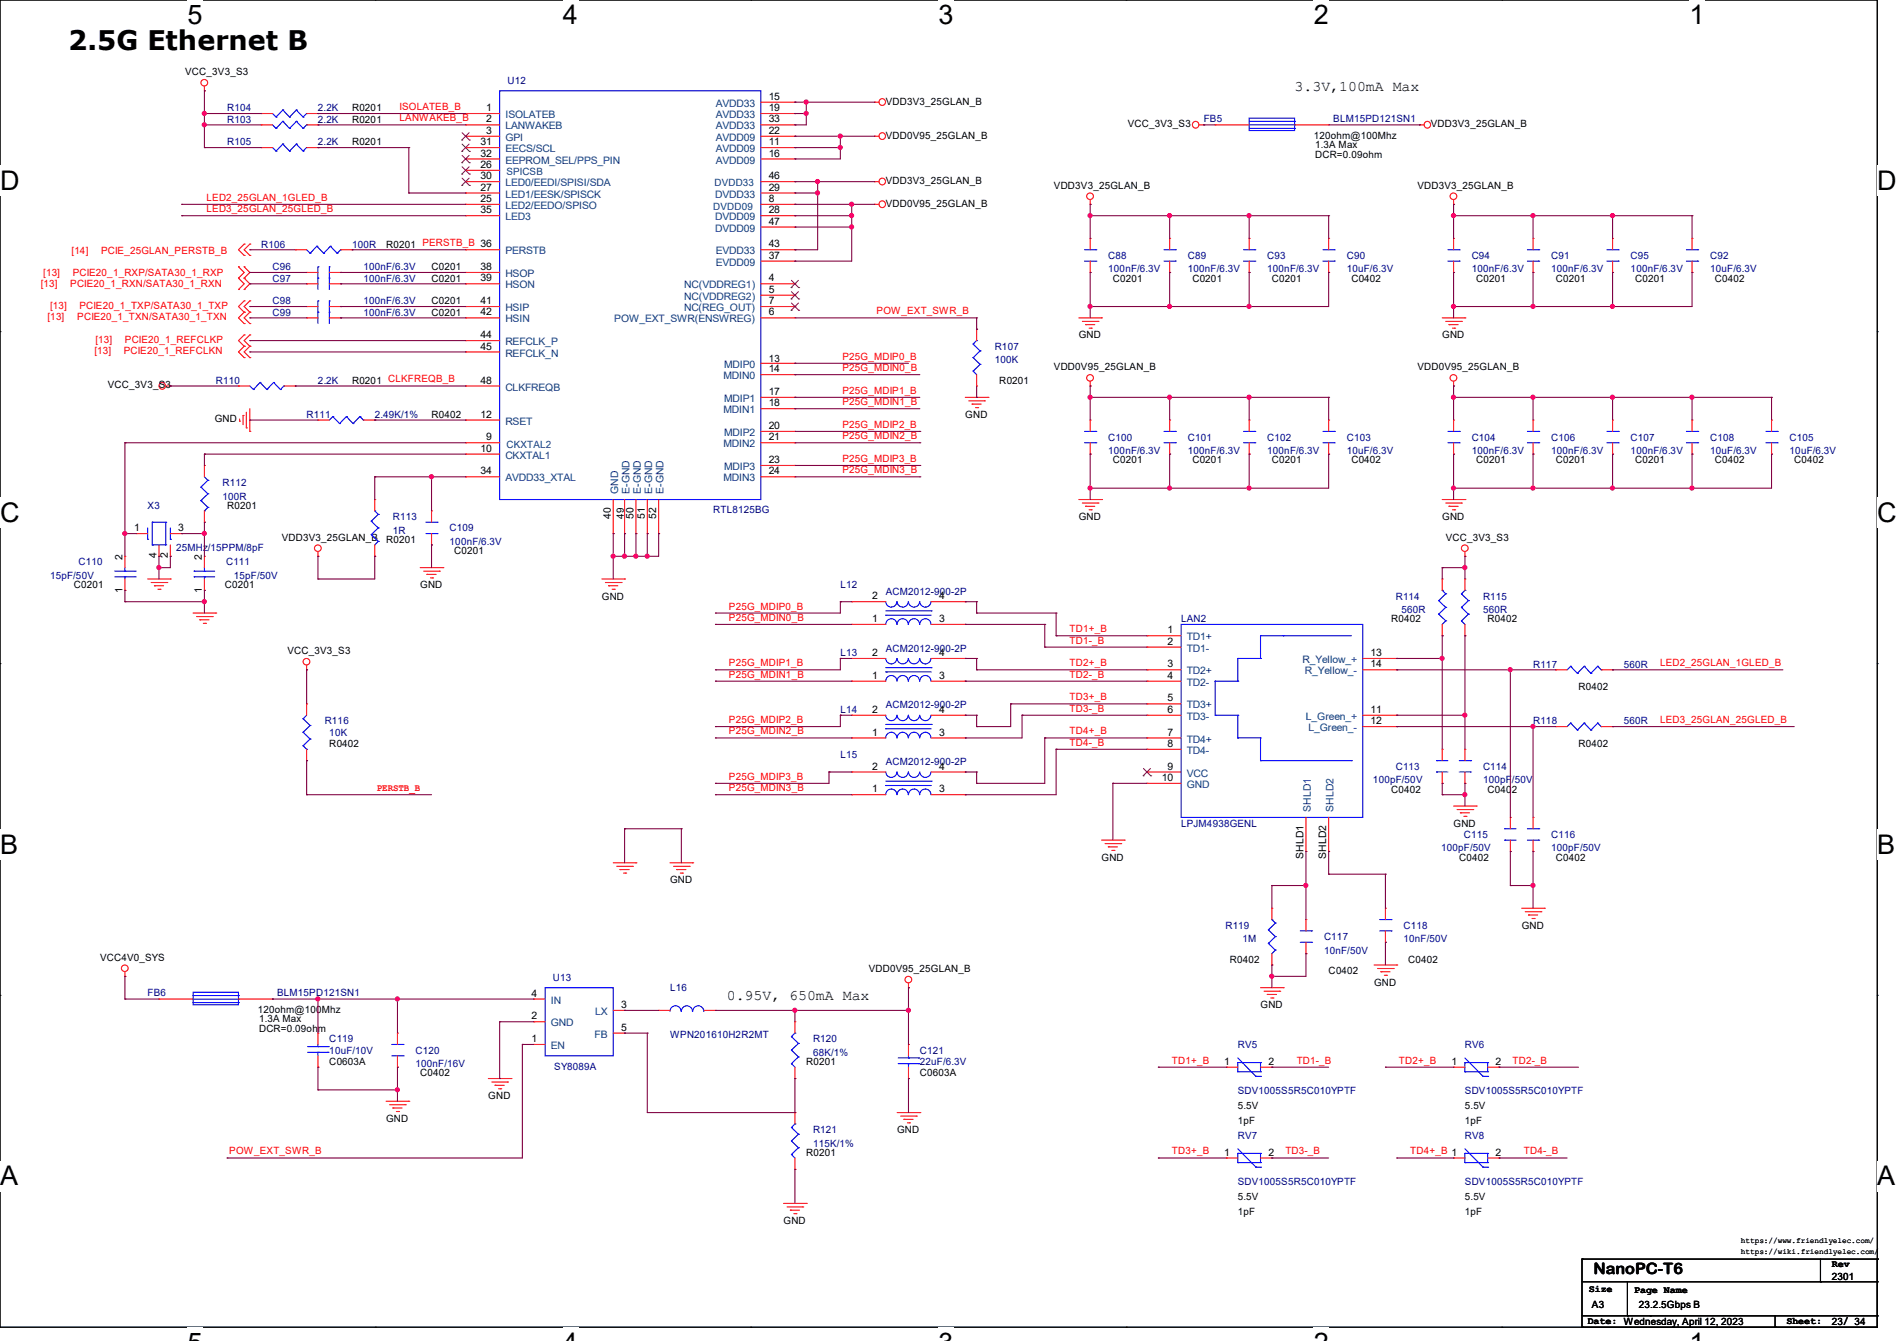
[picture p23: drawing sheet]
<svg xmlns="http://www.w3.org/2000/svg" width="297mm" height="210mm" viewBox="0 0 297 210" stroke-linecap="round" stroke-linejoin="round" font-family="sans-serif">
<defs><g id="words">
<g font-size="4.2">
<text x="29.4" y="3.8">5</text>
<text x="88.1" y="3.8">4</text>
<text x="146.9" y="3.8">3</text>
<text x="205.7" y="3.8">2</text>
<text x="264.5" y="3.8">1</text>
<text x="10.7" y="7.8">2.5G Ethernet B</text>
<text x="0" y="29.8">D</text>
<text x="293.9" y="29.8">D</text>
<text x="0" y="81.7">C</text>
<text x="293.9" y="81.7">C</text>
<text x="0" y="133.7">B</text>
<text x="293.9" y="133.7">B</text>
<text x="0" y="185.6">A</text>
<text x="293.9" y="185.6">A</text>
</g>
<text font-size="2.5" x="249.5" y="199.5">NanoPC-T6</text>
<g font-size="2.3">
<text x="202.7" y="14.3">3.3V,100mA Max</text>
<text x="113.8" y="156.5">0.95V, 650mA Max</text>
</g>
<g font-size="1.6">
<text x="29" y="11.8">VCC_3V3_S3</text>
<text x="55.1" y="17.4">R0201</text>
<text x="76.1" y="17.4">1</text>
<text x="120.4" y="15.6">15</text>
<text x="120.4" y="17.4">19</text>
<text x="138.7" y="16.4">VDD3V3_25GLAN_B</text>
<text x="55.1" y="19.2">R0201</text>
<text x="55.1" y="22.8">R0201</text>
<text x="75.2" y="22.7">31</text>
<text x="76.1" y="19.2">2</text>
<text x="76.1" y="21">3</text>
<text x="120.4" y="22.7">11</text>
<text x="120.4" y="21">22</text>
<text x="120.4" y="19.2">33</text>
<text x="138.7" y="21.7">VDD0V95_25GLAN_B</text>
<text x="176.6" y="19.9">VCC_3V3_S3</text>
<text x="205.7" y="21.7">120ohm@100Mhz</text>
<text x="205.9" y="23.1">1.3A Max</text>
<text x="224" y="19.9">VDD3V3_25GLAN_B</text>
<text x="75.2" y="26.3">26</text>
<text x="75.2" y="29.8">27</text>
<text x="75.2" y="28.1">30</text>
<text x="75.2" y="24.5">32</text>
<text x="120.4" y="24.5">16</text>
<text x="120.4" y="29.8">29</text>
<text x="120.4" y="28.1">46</text>
<text x="138.7" y="28.8">VDD3V3_25GLAN_B</text>
<text x="165" y="29.5">VDD3V3_25GLAN_B</text>
<text x="205.9" y="24.7">DCR=0.09ohm</text>
<text x="221.9" y="29.5">VDD3V3_25GLAN_B</text>
<text x="75.2" y="31.6">25</text>
<text x="75.2" y="33.4">35</text>
<text x="120.4" y="31.6">8</text>
<text x="120.4" y="33.4">28</text>
<text x="120.4" y="35.2">47</text>
<text x="138.7" y="32.4">VDD0V95_25GLAN_B</text>
<text x="60.5" y="38.8">R0201 PERSTB_B 36</text>
<text x="120.4" y="40.5">37</text>
<text x="120.4" y="38.7">43</text>
<text x="67.6" y="47.7">C0201</text>
<text x="67.6" y="42.3">C0201</text>
<text x="67.6" y="44.1">C0201</text>
<text x="75.2" y="42.3">38</text>
<text x="75.2" y="44.1">39</text>
<text x="75.2" y="47.6">41</text>
<text x="120.4" y="44.1">4</text>
<text x="120.4" y="45.8">5</text>
<text x="120.4" y="47.6">7</text>
<text x="174.2" y="44.1">C0201</text>
<text x="186.7" y="44.1">C0201</text>
<text x="199.1" y="44.1">C0201</text>
<text x="211.6" y="44.1">C0402</text>
<text x="231.1" y="44.1">C0201</text>
<text x="243.6" y="44.1">C0201</text>
<text x="256" y="44.1">C0201</text>
<text x="268.5" y="44.1">C0402</text>
<text x="67.6" y="49.4">C0201</text>
<text x="75.2" y="49.4">42</text>
<text x="75.2" y="53">44</text>
<text x="120.4" y="49.4">6</text>
<text x="168.9" y="53">GND</text>
<text x="225.8" y="53">GND</text>
<text x="75.2" y="54.7">45</text>
<text x="120.4" y="58.3">14</text>
<text x="120.4" y="56.7">13</text>
<text x="165" y="58">VDD0V95_25GLAN_B</text>
<text x="221.9" y="58">VDD0V95_25GLAN_B</text>
<text x="16.9" y="60.8">VCC_3V3_S3</text>
<text x="55.1" y="60.1">R0201 CLKFREQB_B</text>
<text x="67.6" y="65.4">R0402</text>
<text x="75.2" y="65.4">12</text>
<text x="75.2" y="60.1">48</text>
<text x="120.4" y="61.8">17</text>
<text x="120.4" y="63.6">18</text>
<text x="151.1" y="65.4">GND</text>
<text x="156.5" y="60.1">R0201</text>
<text x="33.6" y="66.2">GND</text>
<text x="75.2" y="70.7">10</text>
<text x="76.1" y="69">9</text>
<text x="120.4" y="67.2">20</text>
<text x="120.4" y="69">21</text>
<text x="75.2" y="74.3">34</text>
<text x="120.4" y="72.5">23</text>
<text x="120.4" y="74.3">24</text>
<text x="174.2" y="72.6">C0201</text>
<text x="186.7" y="72.6">C0201</text>
<text x="199.1" y="72.6">C0201</text>
<text x="211.6" y="72.6">C0402</text>
<text x="231.1" y="72.6">C0201</text>
<text x="243.6" y="72.6">C0201</text>
<text x="256" y="72.6">C0201</text>
<text x="268.5" y="72.6">C0402</text>
<text x="280.9" y="72.6">C0402</text>
<text x="21" y="83.2">1</text>
<text x="27.9" y="83.2">3</text>
<text x="35.6" y="79.7">R0201</text>
<text x="95.6" y="81.2" transform="rotate(-90 95.6 81.2)">40</text>
<text x="97.7" y="81.2" transform="rotate(-90 97.7 81.2)">49</text>
<text x="99.2" y="81.2" transform="rotate(-90 99.2 81.2)">50</text>
<text x="101" y="81.2" transform="rotate(-90 101 81.2)">51</text>
<text x="102.7" y="81.2" transform="rotate(-90 102.7 81.2)">52</text>
<text x="168.9" y="81.4">GND</text>
<text x="225.8" y="81.4">GND</text>
<text x="19.2" y="87.7" transform="rotate(-90 19.2 87.7)">2</text>
<text x="24.5" y="87.5" transform="rotate(-90 24.5 87.5)">4</text>
<text x="26.3" y="87.5" transform="rotate(-90 26.3 87.5)">2</text>
<text x="31.6" y="87.7" transform="rotate(-90 31.6 87.7)">2</text>
<text x="44.1" y="84.7">VDD3V3_25GLAN_B</text>
<text x="60.5" y="85">R0201</text>
<text x="71.1" y="86.8">C0201</text>
<text x="226.4" y="84.7">VCC_3V3_S3</text>
<text x="11.6" y="92.1">C0201</text>
<text x="19.2" y="92.8" transform="rotate(-90 19.2 92.8)">1</text>
<text x="31.6" y="92.8" transform="rotate(-90 31.6 92.8)">1</text>
<text x="35.2" y="92.1">C0201</text>
<text x="65.8" y="92.1">GND</text>
<text x="94.2" y="93.9">GND</text>
<text x="136.6" y="93.9">2</text>
<text x="147" y="93.9">4</text>
<text x="136.6" y="97.4">1</text>
<text x="147" y="97.4">3</text>
<text x="182.8" y="99.2">1</text>
<text x="182.8" y="101">2</text>
<text x="217.8" y="97.4">R0402</text>
<text x="232.9" y="97.4">R0402</text>
<text x="45" y="102.4">VCC_3V3_S3</text>
<text x="136.6" y="106.3">1</text>
<text x="136.6" y="102.7">2</text>
<text x="147" y="106.3">3</text>
<text x="147" y="102.7">4</text>
<text x="182.8" y="104.5">3</text>
<text x="182.8" y="106.3">4</text>
<text x="214.6" y="102.7">13</text>
<text x="214.6" y="104.5">14</text>
<text x="136.6" y="111.6">2</text>
<text x="147" y="111.6">4</text>
<text x="182.8" y="109.9">5</text>
<text x="182.8" y="111.6">6</text>
<text x="214.6" y="111.6">11</text>
<text x="214.6" y="113.4">12</text>
<text x="247.1" y="108.1">R0402</text>
<text x="51.6" y="117">R0402</text>
<text x="136.6" y="115.2">1</text>
<text x="147" y="115.2">3</text>
<text x="182.8" y="115.2">7</text>
<text x="182.8" y="117">8</text>
<text x="247.1" y="117">R0402</text>
<text x="136.6" y="124.1">1</text>
<text x="136.6" y="120.5">2</text>
<text x="147" y="124.1">3</text>
<text x="147" y="120.5">4</text>
<text x="181.9" y="122.3">10</text>
<text x="182.8" y="120.5">9</text>
<text x="217.8" y="124.1">C0402</text>
<text x="232.9" y="124.1">C0402</text>
<text x="227.6" y="129.5">GND</text>
<text x="172.5" y="134.8">GND</text>
<text x="204.1" y="134.5" transform="rotate(-90 204.1 134.5)">SHLD1</text>
<text x="207.6" y="134.5" transform="rotate(-90 207.6 134.5)">SHLD2</text>
<text x="228.5" y="134.8">C0402</text>
<text x="243.6" y="134.8">C0402</text>
<text x="104.9" y="138.3">GND</text>
<text x="238.3" y="145.5">GND</text>
<text x="15.7" y="150.4">VCC4V0_SYS</text>
<text x="136" y="152.2">VDD0V95_25GLAN_B</text>
<text x="192.6" y="150.8">R0402</text>
<text x="208" y="152.6">C0402</text>
<text x="215.1" y="154.3">GND</text>
<text x="220.5" y="150.8">C0402</text>
<text x="40.3" y="158.6">120ohm@100Mhz</text>
<text x="40.6" y="160">1.3A Max</text>
<text x="40.6" y="161.6">DCR=0.09ohm</text>
<text x="83.2" y="159.6">2</text>
<text x="83.2" y="156.1">4</text>
<text x="97.2" y="157.9">3</text>
<text x="97.2" y="161.4">5</text>
<text x="197.4" y="157.9">GND</text>
<text x="51.6" y="166.8">C0603A</text>
<text x="83.2" y="163.2">1</text>
<text x="126.2" y="166.8">R0201</text>
<text x="191.7" y="166.8">1</text>
<text x="198.6" y="166.8">2</text>
<text x="227.2" y="166.8">1</text>
<text x="234.1" y="166.8">2</text>
<text x="65.8" y="168.6">C0402</text>
<text x="76.5" y="172.1">GND</text>
<text x="144" y="168.6">C0603A</text>
<text x="193.8" y="173.7">5.5V</text>
<text x="229.4" y="173.7">5.5V</text>
<text x="60.5" y="175.7">GND</text>
<text x="140.5" y="177.5">GND</text>
<text x="193.8" y="176">1pF</text>
<text x="229.4" y="176">1pF</text>
<text x="126.2" y="181">R0201</text>
<text x="191.7" y="181">1</text>
<text x="198.6" y="181">2</text>
<text x="234.1" y="181">2</text>
<text x="122.7" y="191.7">GND</text>
<text x="193.8" y="188">5.5V</text>
<text x="193.8" y="190.2">1pF</text>
<text x="229.4" y="188">5.5V</text>
<text x="229.4" y="190.2">1pF</text>
<text x="248.8" y="202.4">Size</text>
<text x="255.9" y="202.5">Page Name</text>
<text x="286.8" y="200.4">2301</text>
<text x="286.8" y="198.5">Rev</text>
<text x="248.6" y="207.3">Date: Wednesday, April 12, 2023</text>
<text x="249.3" y="204.8">A3</text>
<text x="256.6" y="204.8">23.2.5Gbps B</text>
<text x="279.7" y="207.3">Sheet:</text>
<text x="286.8" y="207.5">23/ 34</text>
</g>
<g font-size="1.6" fill="#000080">
<text x="35.6" y="17.4">R104</text>
<text x="49.8" y="17.4">2.2K</text>
<text x="79.5" y="13.2">U12</text>
<text x="35.6" y="19.2">R103</text>
<text x="35.6" y="22.8">R105</text>
<text x="49.8" y="19.2">2.2K</text>
<text x="49.8" y="22.8">2.2K</text>
<text x="188.5" y="19">FB5</text>
<text x="208.7" y="19">BLM15PD121SN1</text>
<text x="40.9" y="38.8">R106</text>
<text x="55.1" y="38.8">100R</text>
<text x="173.5" y="40.6">C88</text>
<text x="186" y="40.6">C89</text>
<text x="198.4" y="40.6">C93</text>
<text x="210.9" y="40.6">C90</text>
<text x="230.4" y="40.6">C94</text>
<text x="242.9" y="40.6">C91</text>
<text x="255.3" y="40.6">C95</text>
<text x="267.8" y="40.6">C92</text>
<text x="42.7" y="47.7">C98</text>
<text x="42.7" y="42.3">C96</text>
<text x="42.7" y="44.1">C97</text>
<text x="56.9" y="47.7">100nF/6.3V</text>
<text x="56.9" y="42.3">100nF/6.3V</text>
<text x="56.9" y="44.1">100nF/6.3V</text>
<text x="173.5" y="42.7">100nF/6.3V</text>
<text x="186" y="42.7">100nF/6.3V</text>
<text x="198.4" y="42.7">100nF/6.3V</text>
<text x="210.9" y="42.7">10uF/6.3V</text>
<text x="230.4" y="42.7">100nF/6.3V</text>
<text x="242.9" y="42.7">100nF/6.3V</text>
<text x="255.3" y="42.7">100nF/6.3V</text>
<text x="267.8" y="42.7">10uF/6.3V</text>
<text x="42.7" y="49.4">C99</text>
<text x="56.9" y="49.4">100nF/6.3V</text>
<text x="155.7" y="54.8">R107</text>
<text x="155.7" y="56.9">100K</text>
<text x="33.8" y="60.1">R110</text>
<text x="48" y="65.4">R111</text>
<text x="49.8" y="60.1">2.2K</text>
<text x="58.7" y="65.4">2.49K/1%</text>
<text x="173.5" y="69">C100</text>
<text x="173.5" y="71.1">100nF/6.3V</text>
<text x="186" y="69">C101</text>
<text x="186" y="71.1">100nF/6.3V</text>
<text x="198.4" y="69">C102</text>
<text x="198.4" y="71.1">100nF/6.3V</text>
<text x="210.9" y="69">C103</text>
<text x="210.9" y="71.1">10uF/6.3V</text>
<text x="230.4" y="69">C104</text>
<text x="230.4" y="71.1">100nF/6.3V</text>
<text x="242.9" y="69">C106</text>
<text x="242.9" y="71.1">100nF/6.3V</text>
<text x="255.3" y="69">C107</text>
<text x="255.3" y="71.1">100nF/6.3V</text>
<text x="267.8" y="69">C108</text>
<text x="267.8" y="71.1">10uF/6.3V</text>
<text x="280.2" y="69">C105</text>
<text x="280.2" y="71.1">10uF/6.3V</text>
<text x="34.8" y="76.1">R112</text>
<text x="23.1" y="79.7">X3</text>
<text x="34.8" y="78.2">100R</text>
<text x="61.5" y="81.4">R113</text>
<text x="61.5" y="83.6">1R</text>
<text x="70.4" y="83.2">C109</text>
<text x="111.7" y="80.4">RTL8125BG</text>
<text x="12.3" y="88.6">C110</text>
<text x="27.6" y="86.2">25MHz/15PPM/8pF</text>
<text x="35.4" y="88.6">C111</text>
<text x="70.4" y="85.3">100nF/6.3V</text>
<text x="7.8" y="90.7">15pF/50V</text>
<text x="36.6" y="90.7">15pF/50V</text>
<text x="131.6" y="92.1">L12</text>
<text x="138.7" y="93.2">ACM2012-900-2P</text>
<text x="218.5" y="93.9">R114</text>
<text x="232.2" y="93.9">R115</text>
<text x="184.9" y="97.4">LAN2</text>
<text x="219.4" y="96">560R</text>
<text x="232.2" y="96">560R</text>
<text x="131.6" y="102.8">L13</text>
<text x="138.7" y="102.1">ACM2012-900-2P</text>
<text x="240" y="104.6">R117</text>
<text x="254.3" y="104.6">560R</text>
<text x="50.8" y="113.5">R116</text>
<text x="131.6" y="111.7">L14</text>
<text x="138.7" y="111">ACM2012-900-2P</text>
<text x="240" y="113.5">R118</text>
<text x="254.3" y="113.5">560R</text>
<text x="51.6" y="115.2">10K</text>
<text x="131.6" y="118.8">L15</text>
<text x="138.7" y="119.8">ACM2012-900-2P</text>
<text x="215" y="122.7">100pF/50V</text>
<text x="218.5" y="120.6">C113</text>
<text x="232.2" y="120.6">C114</text>
<text x="232.2" y="122.7">100pF/50V</text>
<text x="184.9" y="129.5">LPJM4938GENL</text>
<text x="229.2" y="131.2">C115</text>
<text x="242.9" y="131.2">C116</text>
<text x="225.6" y="133.3">100pF/50V</text>
<text x="242.9" y="133.3">100pF/50V</text>
<text x="191.9" y="145.5">R119</text>
<text x="194.5" y="147.6">1M</text>
<text x="207.3" y="147.2">C117</text>
<text x="207.3" y="149.3">10nF/50V</text>
<text x="219.8" y="145.5">C118</text>
<text x="219.8" y="147.6">10nF/50V</text>
<text x="23.1" y="156">FB6</text>
<text x="43.4" y="156">BLM15PD121SN1</text>
<text x="86.6" y="153.6">U13</text>
<text x="104.9" y="155.2">L16</text>
<text x="51.6" y="163.2">C119</text>
<text x="51.6" y="165">10uF/10V</text>
<text x="65.1" y="165">C120</text>
<text x="65.1" y="167.1">100nF/16V</text>
<text x="86.8" y="167.5">SY8089A</text>
<text x="104.9" y="162.5">WPN201610H2R2MT</text>
<text x="127.3" y="163.2">R120</text>
<text x="127.3" y="165.3">68K/1%</text>
<text x="144" y="165">C121</text>
<text x="144" y="166.8">22uF/6.3V</text>
<text x="193.8" y="164.1">RV5</text>
<text x="229.4" y="164.1">RV6</text>
<text x="193.8" y="171.4">SDV1005S5R5C010YPTF</text>
<text x="229.4" y="171.4">SDV1005S5R5C010YPTF</text>
<text x="127.3" y="177.5">R121</text>
<text x="127.3" y="179.6">115K/1%</text>
<text x="193.8" y="178.3">RV7</text>
<text x="229.4" y="178.3">RV8</text>
<text x="193.8" y="185.6">SDV1005S5R5C010YPTF</text>
<text x="229.4" y="185.6">SDV1005S5R5C010YPTF</text>
</g>
<g font-size="1.6" fill="#f00">
<text x="62.6" y="17.2">ISOLATEB_B</text>
<text x="62.6" y="19">LANWAKEB_B</text>
<text x="32.3" y="31.5">LED2_25GLAN_1GLED_B</text>
<text x="32.3" y="33.2">LED3_25GLAN_25GLED_B</text>
<text x="11.2" y="39.8">[14]</text>
<text x="15.8" y="39.8">PCIE_25GLAN_PERSTB_B</text>
<text x="6.4" y="45">[13]</text>
<text x="6.8" y="43.2">[13]</text>
<text x="11" y="45">PCIE20_1_RXN/SATA30_1_RXN</text>
<text x="11.4" y="43.2">PCIE20_1_RXP/SATA30_1_RXP</text>
<text x="7.5" y="50.2">[13]</text>
<text x="7.8" y="48.4">[13]</text>
<text x="12.1" y="50.2">PCIE20_1_TXN/SATA30_1_TXN</text>
<text x="12.4" y="48.4">PCIE20_1_TXP/SATA30_1_TXP</text>
<text x="14.9" y="53.7">[13]</text>
<text x="19.6" y="53.7">PCIE20_1_REFCLKP</text>
<text x="137.2" y="49.2">POW_EXT_SWR_B</text>
<text x="14.8" y="55.5">[13]</text>
<text x="19.4" y="55.5">PCIE20_1_REFCLKN</text>
<text x="131.9" y="56.3">P25G_MDIP0_B</text>
<text x="131.9" y="58.1">P25G_MDIN0_B</text>
<text x="131.9" y="63.5">P25G_MDIN1_B</text>
<text x="131.9" y="61.7">P25G_MDIP1_B</text>
<text x="131.9" y="67">P25G_MDIP2_B</text>
<text x="131.9" y="68.8">P25G_MDIN2_B</text>
<text x="131.9" y="74.1">P25G_MDIN3_B</text>
<text x="131.9" y="72.3">P25G_MDIP3_B</text>
<text x="114.1" y="95.5">P25G_MDIP0_B</text>
<text x="114.1" y="97.2">P25G_MDIN0_B</text>
<text x="167.5" y="100.8">TD1-_B</text>
<text x="167.5" y="99">TD1+_B</text>
<text x="114.1" y="106.1">P25G_MDIN1_B</text>
<text x="114.1" y="104.3">P25G_MDIP1_B</text>
<text x="167.5" y="104.3">TD2+_B</text>
<text x="167.5" y="106.1">TD2-_B</text>
<text x="259.9" y="104.3">LED2_25GLAN_1GLED_B</text>
<text x="114.1" y="113.2">P25G_MDIP2_B</text>
<text x="167.5" y="111.5">TD3-_B</text>
<text x="167.5" y="109.7">TD3+_B</text>
<text x="259.9" y="113.2">LED3_25GLAN_25GLED_B</text>
<text x="114.1" y="115">P25G_MDIN2_B</text>
<text x="167.5" y="115">TD4+_B</text>
<text x="167.5" y="116.8">TD4-_B</text>
<text x="59" y="123.9">PERSTB_B</text>
<text x="114.1" y="123.9">P25G_MDIN3_B</text>
<text x="114.1" y="122.1">P25G_MDIP3_B</text>
<text x="183.5" y="166.6">TD1+_B</text>
<text x="203" y="166.6">TD1-_B</text>
<text x="219" y="166.6">TD2+_B</text>
<text x="236.8" y="166.6">TD2-_B</text>
<text x="35.9" y="180.8">POW_EXT_SWR_B</text>
<text x="183.5" y="180.8">TD3+_B</text>
<text x="201.3" y="180.8">TD3-_B</text>
<text x="220.8" y="180.8">TD4+_B 1</text>
<text x="238.6" y="180.8">TD4-_B</text>
</g>
<g font-size="1.6" fill="#004080">
<text x="112.1" y="16.7">AVDD33</text>
<text x="79.1" y="18.5">ISOLATEB</text>
<text x="79.1" y="20.3">LANWAKEB</text>
<text x="79.1" y="22.1">GPI</text>
<text x="79.1" y="23.8">EECS/SCL</text>
<text x="112.1" y="23.8">AVDD09</text>
<text x="112.1" y="18.5">AVDD33</text>
<text x="112.1" y="22.1">AVDD09</text>
<text x="112.1" y="20.3">AVDD33</text>
<text x="79.1" y="29.2">LED0/EEDI/SPISI/SDA</text>
<text x="79.1" y="25.6">EEPROM_SEL/PPS_PIN</text>
<text x="79.3" y="27.4">SPICSB</text>
<text x="111.8" y="29.2">DVDD33</text>
<text x="112.1" y="25.6">AVDD09</text>
<text x="79.1" y="32.7">LED2/EEDO/SPISO</text>
<text x="79.1" y="30.9">LED1/EESK/SPISCK</text>
<text x="79.1" y="34.5">LED3</text>
<text x="111.7" y="32.9">DVDD09</text>
<text x="112" y="34.5">DVDD09</text>
<text x="112" y="30.9">DVDD33</text>
<text x="79.1" y="39.8">PERSTB</text>
<text x="112" y="36.3">DVDD09</text>
<text x="112.1" y="41.6">EVDD09</text>
<text x="112.1" y="39.8">EVDD33</text>
<text x="79.1" y="43.4">HSOP</text>
<text x="79.1" y="45.2">HSON</text>
<text x="107.1" y="45.2">NC(VDDREG1)</text>
<text x="107.1" y="46.9">NC(VDDREG2)</text>
<text x="79.1" y="48.7">HSIP</text>
<text x="79.1" y="50.5">HSIN</text>
<text x="96.2" y="50.5">POW_EXT_SWR(ENSWREG)</text>
<text x="107.1" y="48.7">NC(REG_OUT)</text>
<text x="79.1" y="54.1">REFCLK_P</text>
<text x="79.1" y="55.8">REFCLK_N</text>
<text x="113.3" y="59.4">MDIN0</text>
<text x="113.4" y="57.6">MDIP0</text>
<text x="79.1" y="61.2">CLKFREQB</text>
<text x="113.3" y="64.7">MDIN1</text>
<text x="113.4" y="63">MDIP1</text>
<text x="79.1" y="71.8">CKXTAL1</text>
<text x="79.1" y="66.5">RSET</text>
<text x="79.3" y="70.2">CKXTAL2</text>
<text x="113.3" y="70.1">MDIN2</text>
<text x="113.4" y="68.3">MDIP2</text>
<text x="79.1" y="75.4">AVDD33_XTAL</text>
<text x="96.8" y="77.3" transform="rotate(-90 96.8 77.3)">GND</text>
<text x="98.6" y="77.3" transform="rotate(-90 98.6 77.3)">E-GND</text>
<text x="100.3" y="77.3" transform="rotate(-90 100.3 77.3)">E-GND</text>
<text x="102.1" y="77.3" transform="rotate(-90 102.1 77.3)">E-GND</text>
<text x="103.9" y="77.3" transform="rotate(-90 103.9 77.3)">E-GND</text>
<text x="113.3" y="75.4">MDIN3</text>
<text x="113.4" y="73.6">MDIP3</text>
<text x="185.8" y="100.3">TD1+</text>
<text x="185.8" y="105.6">TD2+</text>
<text x="185.8" y="107.4">TD2-</text>
<text x="185.8" y="102.1">TD1-</text>
<text x="203.9" y="103.8">R_Yellow_+</text>
<text x="204.3" y="105.6">R_Yellow_-</text>
<text x="185.8" y="111">TD3+</text>
<text x="185.8" y="112.7">TD3-</text>
<text x="204.5" y="112.7">L_Green_+</text>
<text x="185.8" y="116.3">TD4+</text>
<text x="185.8" y="118.1">TD4-</text>
<text x="204.8" y="114.5">L_Green_-</text>
<text x="185.8" y="121.6">VCC</text>
<text x="185.8" y="123.4">GND</text>
<text x="205.2" y="127.1" transform="rotate(-90 205.2 127.1)">SHLD1</text>
<text x="208.8" y="127.1" transform="rotate(-90 208.8 127.1)">SHLD2</text>
<text x="86.2" y="160.7">GND</text>
<text x="86.2" y="157.2">IN</text>
<text x="93.2" y="159">LX</text>
<text x="86.2" y="164.3">EN</text>
<text x="93.1" y="162.5">FB</text>
</g>
<g font-size="1.2">
<text x="272.6" y="196.4">https://wiki.friendlyelec.com/</text>
<text x="272.6" y="194.6">https://www.friendlyelec.com/</text>
</g>
</g></defs>
<path d="M0 0h293.9v207.9h-293.9z" fill="none" stroke="#000" stroke-width=".17"/>
<g fill="#fff">
<path d="M29.4 0h2.3v4.7h-2.3z"/>
<path d="M29.4 207.9h2.3v2.1h-2.3z"/>
</g>
<path d="M58.8 0h.1M58.8 207.9h.1" fill="none" stroke="#000" stroke-width=".17"/>
<g fill="#fff">
<path d="M88.1 0h2.4v4.7h-2.4z"/>
<path d="M88.1 207.9h2.4v2.1h-2.4z"/>
</g>
<path d="M117.6 0h.1M117.6 207.9h.1" fill="none" stroke="#000" stroke-width=".17"/>
<g fill="#fff">
<path d="M146.9 0h2.4v4.7h-2.4z"/>
<path d="M146.9 207.9h2.4v2.1h-2.4z"/>
</g>
<path d="M176.3 0h.1M176.3 207.9h.1" fill="none" stroke="#000" stroke-width=".17"/>
<g fill="#fff">
<path d="M205.7 0h2.4v4.7h-2.4z"/>
<path d="M205.7 207.9h2.4v2.1h-2.4z"/>
</g>
<path d="M235.1 0h.1M235.1 207.9h.1" fill="none" stroke="#000" stroke-width=".17"/>
<g fill="#fff">
<path d="M264.5 0h2.4v4.7h-2.4z"/>
<path d="M264.5 207.9h2.4v2.1h-2.4z"/>
<path d="M0 26h3v4.7h-3z"/>
<path d="M293.9 26h3.1v4.7h-3.1z"/>
<path d="M0 77.9h3v4.7h-3z"/>
<path d="M293.9 77.9h3.1v4.7h-3.1z"/>
</g>
<path d="M0 51.9h.1M293.9 51.9h.1" fill="none" stroke="#000" stroke-width=".17"/>
<g fill="#fff">
<path d="M0 129.9h2.8v4.7h-2.8z"/>
<path d="M293.9 129.9h2.9v4.7h-2.9z"/>
</g>
<path d="M0 103.9h.1M293.9 103.9h.1" fill="none" stroke="#000" stroke-width=".17"/>
<g fill="#fff">
<path d="M0 181.8h2.8v4.8h-2.8z"/>
<path d="M293.8 181.8h3v4.8h-3z"/>
</g>
<g fill="none" stroke="#000" stroke-width=".17">
<path d="M0 155.9h.1M293.9 155.9h.1M247.7 197.2h.1M247.7 197.2v10.7M247.7 197.2h46.2M285 197.2v3.5M293.9 197.2h.1M293.9 197.2v10.7h-46.2M247.7 207.9h.1M247.7 200.7h46.2M247.7 206.1h46.2M254.8 206.1h.1"/>
<path d="M254.8 200.7v5.4M258.4 206.1h.1M277.9 207.9h.1M277.9 206.1v1.8M285 200.7h.1M293.9 200.7h.1M293.9 206.1h.1"/>
</g>
<g fill="none" stroke="#f00" stroke-width=".17">
<path d="M32 14.2h.1M32 13.5v.7M40.9 17.8h.1M40.9 19.6h.1M40.9 19.6h1.8M40.9 17.8h1.8M48 19.6h1.8M48 17.8h1.8M49.8 17.8h.1M49.8 19.6h.1M72.9 17.8h.1M72.9 19.6h.1"/>
<path d="M72.9 19.6h5.3M72.9 17.8h5.3M119.1 19.6h5.4M119.1 16h5.4M119.1 17.8h5.4M124.5 16h.1M124.5 17.8h.1M124.5 19.6h.1M136.9 16h.1M136.9 16h.7M187.7 19.6h.8M188.5 19.6h.1"/>
<path d="M190.2 19.6h.1M190.2 19.6h5.4M202.7 19.6h5.3M208 19.6h.1M222.2 19.6h.1M222.2 19.6h.8M38.2 38.2h.1M38.2 38.2l-.9 .9 .9 .9M39.1 38.2h.1M39.1 38.2l-.9 .9 .9 .9M40.9 23.1h.1M40.9 23.1h1.8"/>
<path d="M46.2 39.1h.1M46.2 39.1h1.8M48 23.1h1.8M49.8 23.1h.1M53.3 39.1h1.8M55.1 39.1h.1M72.9 21.3h.1M72.9 32h.1M72.9 26.7h.1M72.9 30.2h.1M72.9 28.4h.1M72.9 23.1h.1"/>
<path d="M72.9 24.9h.1M72.9 33.8h.1M72.9 39.1h.1M72.9 21.3h5.3M72.9 32h5.3M72.9 28.4h5.3M72.9 23.1h5.3M72.9 24.9h5.3M72.9 26.7h5.3M72.9 30.2h5.3M72.9 33.8h5.3M72.9 39.1h5.3"/>
<path d="M119.1 21.3h5.4M119.1 32h5.4M119.1 28.4h5.4M119.1 23.1h5.4M119.1 24.9h5.4M119.1 30.2h5.4M119.1 33.8h5.4M119.1 39.1h5.4M119.1 35.6h5.4M124.5 32h.1M124.5 23.1h.1M124.5 24.9h.1"/>
<path d="M124.5 21.3h.1M124.5 33.8h.1M124.5 30.2h.1M124.5 39.1h.1M124.5 28.4h.1M124.5 35.6h.1M136.9 21.3h.1M136.9 32h.1M136.9 28.4h.1M136.9 21.3h.7M136.9 32h.7M136.9 28.4h.7"/>
<path d="M170.7 32h.1M170.7 37.3h.1M170.7 31.3v.7M170.7 37.3v1.8M183.1 37.3h.1M183.1 37.3v1.8M195.6 37.3h.1M195.6 37.3v1.8M208 37.3h.1M208 37.3v1.8M227.6 32h.1M227.6 37.3h.1"/>
<path d="M227.6 31.3v.7M227.6 37.3v1.8M240 37.3h.1M240 37.3v1.8M252.5 37.3h.1M252.5 37.3v1.8M264.9 37.3h.1M264.9 37.3v1.8M37.3 45.3h.1M37.3 43.6h.1M37.3 41.8h.1M37.3 43.6l.9 .8-.9 .9"/>
<path d="M37.3 41.8l.9 .9-.9 .9M38.2 40h.1M38.2 56h.1M38.2 54.2h.1M38.2 52.5h.1M38.2 50.7h.1M38.2 48.9h.1M38.2 47.1h.1M38.2 43.6h.1M38.2 45.3h.1M38.2 41.8h.1M38.2 54.2l-.9 .9 .9 .9"/>
<path d="M38.2 52.5l-.9 .8 .9 .9M38.2 48.9l-.9 .9 .9 .9M38.2 47.1l-.9 .9 .9 .9M38.2 43.6l.9 .8-.9 .9M38.2 41.8l.9 .9-.9 .9M39.1 40h.1M39.1 56h.1M39.1 54.2h.1M39.1 52.5h.1M39.1 50.7h.1M39.1 48.9h.1M39.1 47.1h.1"/>
<path d="M39.1 54.2l-.9 .9 .9 .9M39.1 52.5l-.9 .8 .9 .9M39.1 48.9l-.9 .9 .9 .9M39.1 47.1l-.9 .9 .9 .9M48 49.8h.1M48 48h.1M48 42.7h.1M48 44.4h.1M48 49.8h1.8M48 44.4h1.8M48 48h1.8M48 42.7h1.8"/>
<path d="M51.6 49.8h1.7M51.6 44.4h1.7M51.6 48h1.7M51.6 42.7h1.7M53.3 49.8h.1M53.3 48h.1M53.3 42.7h.1M53.3 44.4h.1M72.9 42.7h.1M72.9 44.4h.1M72.9 48h.1M72.9 49.8h.1"/>
<path d="M72.9 53.3h.1M72.9 55.1h.1M72.9 49.8h5.3M72.9 44.4h5.3M72.9 48h5.3M72.9 42.7h5.3M72.9 53.3h5.3M72.9 55.1h5.3M119.1 49.8h5.4M119.1 44.4h5.4M119.1 46.2h5.4M119.1 48h5.4"/>
<path d="M119.1 56.9h5.4M119.1 58.7h5.4M119.1 40.9h5.4M124.5 44.4h.1M124.5 46.2h.1M124.5 49.8h.1M124.5 48h.1M124.5 56.9h.1M124.5 58.7h.1M124.5 40.9h.1M152.9 51.6h.1M152.9 51.6v1.7"/>
<path d="M152.9 58.7v1.8M168.9 49.8h3.6M169.5 50.3h2.4M170 50.8h.1M170 50.8h1.4M170.5 51.4h.4M170.7 42.7h.1M170.7 40.9v1.8M170.7 59.7v.8M170.9 51.4h.1M171.9 50.3h.1M172.5 49.8h.1"/>
<path d="M183.1 42.7h.1M183.1 40.9v1.8M195.6 42.7h.1M195.6 40.9v1.8M208 42.7h.1M208 40.9v1.8M225.8 49.8h3.6M226.4 50.3h2.4M226.9 50.8h.1M226.9 50.8h1.4M227.4 51.4h.4M227.6 42.7h.1"/>
<path d="M227.6 40.9v1.8M227.6 59.7v.8M227.8 51.4h.1M228.8 50.3h.1M229.4 49.8h.1M240 42.7h.1M240 40.9v1.8M252.5 42.7h.1M252.5 40.9v1.8M264.9 42.7h.1M264.9 40.9v1.8M26 60.5h.7"/>
<path d="M26.7 60.5h.1M32 72.9h.1M32 72.9v1.8M37.3 60.5h.1M37.3 60.5h1.8M37.5 66h.1M37.5 65.6v.4M38.1 65.1h.1M38.1 65.1v1.4M38.6 67h.1M38.6 64.6v2.4M39.1 67.6h.1"/>
<path d="M39.1 64v3.6M44.4 60.5h1.8M46.2 60.5h.1M49.8 65.8h.1M49.8 65.8h1.8M56.9 65.8h1.8M58.7 78.2h.1M58.7 65.8h.1M58.7 78.2v1.8M72.9 69.3h.1M72.9 71.1h.1M72.9 65.8h.1"/>
<path d="M72.9 74.7h.1M72.9 60.5h.1M72.9 60.5h5.3M72.9 69.3h5.3M72.9 71.1h5.3M72.9 65.8h5.3M72.9 74.7h5.3M96 78.2v5.4M97.8 78.2v5.4M99.6 78.2v5.4M101.3 78.2v5.4M103.1 78.2v5.4"/>
<path d="M119.1 62.2h5.4M119.1 69.3h5.4M119.1 64h5.4M119.1 67.6h5.4M119.1 72.9h5.4M119.1 74.7h5.4M124.5 62.2h.1M124.5 64h.1M124.5 67.6h.1M124.5 69.3h.1M124.5 72.9h.1M124.5 74.7h.1"/>
<path d="M151.1 62.2h3.6M151.7 62.8h2.4M152.2 63.3h.1M152.2 63.3h1.4M152.7 63.8h.4M152.9 60.5h.1M153.1 63.8h.1M154.1 62.8h.1M154.7 62.2h.1M168.9 78.2h3.6M169.5 78.8h2.4M170 79.3h.1"/>
<path d="M170 79.3h1.4M170.5 79.8h.4M170.7 60.5h.1M170.7 71.1h.1M170.7 65.8h.1M170.7 65.8v1.8M170.7 69.3v1.8M170.9 79.8h.1M171.9 78.8h.1M172.5 78.2h.1M183.1 71.1h.1M183.1 65.8h.1"/>
<path d="M183.1 65.8v1.8M183.1 69.3v1.8M195.6 71.1h.1M195.6 65.8h.1M195.6 65.8v1.8M195.6 69.3v1.8M208 71.1h.1M208 65.8h.1M208 65.8v1.8M208 69.3v1.8M225.8 78.2h3.6M226.4 78.8h2.4"/>
<path d="M226.9 79.3h.1M226.9 79.3h1.4M227.4 79.8h.4M227.6 60.5h.1M227.6 71.1h.1M227.6 65.8h.1M227.6 65.8v1.8M227.6 69.3v1.8M227.8 79.8h.1M228.8 78.8h.1M229.4 78.2h.1M240 71.1h.1"/>
<path d="M240 65.8h.1M240 65.8v1.8M240 69.3v1.8M252.5 71.1h.1M252.5 65.8h.1M252.5 65.8v1.8M252.5 69.3v1.8M264.9 71.1h.1M264.9 65.8h.1M264.9 65.8v1.8M264.9 69.3v1.8M277.4 71.1h.1"/>
<path d="M277.4 65.8h.1M277.4 65.8v1.8M277.4 69.3v1.8M19.6 92.5h.1M19.6 87.1h.1M19.6 87.1v1.8M19.6 90.7v1.8M21.3 83.6h.1M21.3 83.6h1.8M23.1 90.7h3.6M23.7 91.2h2.4M24.2 91.7h.1"/>
<path d="M24.2 91.7h1.4M24.7 92.3h.4M24.9 87.1h.1M24.9 85.3v1.8M25.1 92.3h.1M26.1 91.2h.1M26.7 90.7h.1M26.7 87.1h.1M26.7 83.6h1.7M26.7 85.3v1.8M28.4 83.6h.1M30.2 96h3.6"/>
<path d="M30.8 96.6h2.4M31.3 97.1h.1M31.3 97.1h1.4M31.8 97.6h.4M32 92.5h.1M32 87.1h.1M32 81.8h.1M32 80v1.8M32 87.1v1.8M32 90.7v1.8M32.2 97.6h.1M33.2 96.6h.1"/>
<path d="M33.8 96h.1M49.8 87.1h.1M49.8 86.4v.7M58.7 87.1h.1M58.7 85.3v1.8M65.8 88.9h3.5M66.3 89.5h2.5M66.8 90h.1M66.8 90h1.5M67.4 90.5h.3M67.6 85.3h.1M67.6 80h.1"/>
<path d="M67.6 80v1.8M67.6 83.6v1.7M67.7 90.5h.1M68.8 89.5h.1M69.3 88.9h.1M94.2 90.7h3.6M94.8 91.2h2.4M95.3 91.7h.1M95.3 91.7h1.4M95.8 92.3h.4M96 83.6h.1M96.2 92.3h.1"/>
<path d="M97.2 91.2h.1M97.8 90.7h.1M97.8 83.6h.1M99.6 83.6h.1M101.3 83.6h.1M103.1 83.6h.1M133.3 97.8h.1M133.3 94.2h.1M133.3 97.8h5.4M133.3 94.2h5.4M145.8 97.8h5.3M145.8 94.2h5.3"/>
<path d="M151.1 97.8h.1M151.1 94.2h.1M179.6 99.6h.1M179.6 99.6h5.3M225.8 99.6h.1M225.8 90.7h.1M225.8 90.7v1.8M225.8 97.8v1.8M229.4 87.1h.1M229.4 99.6h.1M229.4 90.7h.1M229.4 86.4v.7"/>
<path d="M229.4 90.7v1.8M229.4 97.8v1.8M48 104.9h.1M48 110.2h.1M48 119.1h.1M48 104.2v.7M48 110.2v1.8M48 117.3v1.8M133.3 106.7h.1M133.3 103.1h.1M133.3 115.6h.1M133.3 112h.1"/>
<path d="M133.3 106.7h5.4M133.3 103.1h5.4M133.3 112h5.4M133.3 115.6h5.4M145.8 106.7h5.3M145.8 103.1h5.3M145.8 112h5.3M145.8 115.6h5.3M151.1 106.7h.1M151.1 103.1h.1M151.1 115.6h.1M151.1 112h.1"/>
<path d="M179.6 110.2h.1M179.6 112h.1M179.6 115.6h.1M179.6 117.3h.1M179.6 104.9h.1M179.6 106.7h.1M179.6 101.3h.1M179.6 106.7h5.3M179.6 110.2h5.3M179.6 112h5.3M179.6 115.6h5.3M179.6 117.3h5.3"/>
<path d="M179.6 104.9h5.3M179.6 101.3h5.3M213.4 113.8h5.3M213.4 103.1h5.3M213.4 112h5.3M213.4 104.9h5.3M218.7 112h.1M218.7 113.8h.1M218.7 103.1h.1M218.7 104.9h.1M225.8 117.3h.1M225.8 117.3v1.8"/>
<path d="M229.4 117.3h.1M229.4 117.3v1.8M243.6 113.8h.1M243.6 104.9h.1M243.6 113.8h1.8M243.6 104.9h1.8M250.7 113.8h1.8M250.7 104.9h1.8M252.5 113.8h.1M252.5 104.9h.1M96 135.1h3.6M96.6 135.7h2.4"/>
<path d="M97.1 136.2h.1M97.1 136.2h1.4M97.6 136.7h.4M98 136.7h.1M99 135.7h.1M99.6 135.1h.1M104.9 135.1h3.6M105.5 135.7h2.4M106 136.2h.1M106 136.2h1.4M106.5 136.7h.3M106.8 136.7h.1"/>
<path d="M107.9 135.7h.1M108.5 135.1h.1M133.3 124.5h.1M133.3 120.9h.1M133.3 120.9h5.4M133.3 124.5h5.4M145.8 120.9h5.3M145.8 124.5h5.3M151.1 124.5h.1M151.1 120.9h.1M172.5 131.6h3.5M173 132.1h2.5"/>
<path d="M173.5 132.6h.1M173.5 132.6h1.5M174.1 133.2h.3M174.4 133.2h.1M175.5 132.1h.1M176 131.6h.1M179.6 120.9h.1M179.6 122.7h.1M179.6 120.9h5.3M179.6 122.7h5.3M204.5 133.3h.1M204.5 128v5.3"/>
<path d="M208 133.3h.1M208 128v5.3M225.8 122.7h.1M225.8 120.9v1.8M227.6 126.2h3.5M228.1 126.8h2.5M228.6 127.3h.1M228.6 127.3h1.5M229.2 127.8h.3M229.4 122.7h.1M229.4 120.9v1.8M229.5 127.8h.1"/>
<path d="M230.6 126.8h.1M231.1 126.2h.1M236.5 133.3h.1M236.5 128h.1M236.5 128v1.8M236.5 131.6v1.7M240 133.3h.1M240 128h.1M240 128v1.8M240 131.6v1.7M19.6 152.9h.1M19.6 152.2v.7"/>
<path d="M24.9 156.5h.1M24.9 156.5h5.3M37.3 156.5h5.4M42.7 156.5h.1M83.6 156.5h.1M83.6 156.5h1.7M96 158.2h1.8M97.8 158.2h.1M103.1 158.2h.1M103.1 158.2h1.8M110.2 158.2h1.8M112 158.2h.1"/>
<path d="M142.2 154.7h.1M142.2 154v.7M197.4 154.7h3.5M197.9 155.2h2.5M198.4 155.7h.1M198.4 155.7h1.5M199 156.3h.3M199.1 151.1h.1M199.1 142.2h.1M199.1 142.2v1.8M199.1 149.4v1.7M199.3 156.3h.1"/>
<path d="M200.4 155.2h.1M200.9 154.7h.1M204.5 149.4h.1M204.5 144h.1M204.5 144v1.8M204.5 147.6v1.8M215.1 151.1h3.6M215.7 151.7h2.4M216.2 152.2h.1M216.2 152.2h1.4M216.7 152.7h.4M216.9 147.6h.1"/>
<path d="M216.9 142.2h.1M216.9 142.2v1.8M216.9 145.8v1.8M217.1 152.7h.1M218.1 151.7h.1M218.7 151.1h.1M238.3 142.2h3.5M238.8 142.8h2.5M239.3 143.3h.1M239.3 143.3h1.4M239.9 143.8h.3M240.2 143.8h.1"/>
<path d="M241.3 142.8h.1M241.8 142.2h.1M49.8 161.8h.1M49.8 167.1h.1M49.8 161.8v1.8M49.8 165.4v1.7M60.5 172.5h3.5M61 173h2.5M61.5 173.5h.1M61.5 173.5h1.4M62.1 174.1h.3M62.2 167.1h.1"/>
<path d="M62.2 161.8h.1M62.2 161.8v1.8M62.2 165.4v1.7M62.4 174.1h.1M63.5 173h.1M64 172.5h.1M76.5 168.9h3.5M77 169.5h2.5M77.5 170h.1M77.5 170h1.5M78.1 170.5h.3M78.4 170.5h.1"/>
<path d="M79.5 169.5h.1M80 168.9h.1M83.6 163.6h.1M83.6 160h.1M83.6 163.6h1.7M83.6 160h1.7M96 161.8h1.8M97.8 161.8h.1M124.5 168.9h.1M124.5 160h.1M124.5 174.2h.1M124.5 160v1.8"/>
<path d="M124.5 167.1v1.8M124.5 174.2v1.8M140.5 174.2h3.5M141 174.8h2.5M141.5 175.3h.1M141.5 175.3h1.5M142.1 175.9h.3M142.2 163.6h.1M142.2 168.9h.1M142.2 163.6v1.8M142.2 167.1v1.8M142.4 175.9h.1"/>
<path d="M143.5 174.8h.1M144 174.2h.1M192 167.1h.1M192 167.1h1.8M197.4 167.1h1.7M199.1 167.1h.1M227.6 167.1h.1M227.6 167.1h1.8M232.9 167.1h1.8M234.7 167.1h.1M122.7 188.5h3.5M123.2 189h2.5"/>
<path d="M123.7 189.5h.1M123.7 189.5h1.5M124.3 190.1h.3M124.5 183.1h.1M124.5 181.4v1.7M124.6 190.1h.1M125.7 189h.1M126.2 188.5h.1M192 181.4h.1M192 181.4h1.8M197.4 181.4h1.7M199.1 181.4h.1"/>
<path d="M227.6 181.4h.1M227.6 181.4h1.8M232.9 181.4h1.8M234.7 181.4h.1"/>
<circle cx="32" cy="13" r=".52"/>
<circle cx="138.1" cy="16" r=".52"/>
<circle cx="187.2" cy="19.5" r=".52"/>
<circle cx="223.5" cy="19.5" r=".52"/>
<circle cx="138.1" cy="28.4" r=".52"/>
<circle cx="138.1" cy="21.3" r=".52"/>
<circle cx="138.1" cy="32" r=".52"/>
<circle cx="170.7" cy="30.7" r=".52"/>
<circle cx="227.6" cy="30.7" r=".52"/>
<circle cx="170.7" cy="59.2" r=".52"/>
<circle cx="227.6" cy="59.2" r=".52"/>
<circle cx="25.4" cy="60.4" r=".52"/>
<circle cx="49.8" cy="85.9" r=".52"/>
<circle cx="229.4" cy="85.9" r=".52"/>
<circle cx="48" cy="103.6" r=".52"/>
<circle cx="19.5" cy="151.6" r=".52"/>
<circle cx="142.2" cy="153.4" r=".52"/>
</g>
<g fill="none" stroke="#00f" stroke-width=".17">
<path d="M42.7 17.8l.5 .5M42.7 19.6l.5 .5M43.2 18.3h.1M44.3 17.2h.1M44.3 19h.1M44.3 17.2l-1.1 1.1M44.3 17.2l1 1.1M44.3 19l-1.1 1.1M44.3 19l1 1.1M45.3 18.3h.1M46.4 17.2h.1M46.4 19h.1"/>
<path d="M46.4 17.2l-1.1 1.1M46.4 17.2l1.1 1.1M46.4 19l-1.1 1.1M46.4 19l1.1 1.1M47.5 18.3h.1M48 17.8h.1M48 19.6h.1M48 17.8l-.5 .5M48 19.6l-.5 .5M78.2 14.2h40.9v64h-40.9zM195.6 18.5h7.1v1.9h-7.1zM195.6 19.6h7.1"/>
<path d="M195.6 19h7.1M202.7 19.6h.1M202.7 19h.1M42.7 23.1l.5 .6M43.2 20.1h.1M43.2 23.7h.1M44.3 22.6h.1M44.3 22.6l-1.1 1.1M44.3 22.6l1 1.1M45.3 20.1h.1M45.3 23.7h.1M46.4 22.6h.1"/>
<path d="M46.4 22.6l-1.1 1.1M46.4 22.6l1.1 1.1M47.5 20.1h.1M47.5 23.7h.1M48 23.1h.1M48 39.1l.6 .6M48 23.1l-.5 .6M48.6 39.7h.1M49.6 38.6h.1M49.6 38.6l-1 1.1M49.6 38.6l1.1 1.1M50.7 39.7h.1"/>
<path d="M51.7 38.6h.1M51.7 38.6l-1 1.1M51.7 38.6l1.1 1.1M52.8 39.7h.1M53.3 39.1h.1M53.3 39.1l-.5 .6M169.8 39.1h1.8M171.6 39.1h.1M182.2 39.1h1.8M184 39.1h.1M194.7 39.1h1.8M195.6 20.1h7.1"/>
<path d="M196.5 39.1h.1M202.7 20.1h.1M207.1 39.1h1.8M208.9 39.1h.1M226.7 39.1h1.8M228.5 39.1h.1M239.1 39.1h1.8M240.9 39.1h.1M251.6 39.1h1.8M253.4 39.1h.1M264 39.1h1.8M265.8 39.1h.1"/>
<path d="M40.7 59.9h.1M40.7 59.9l-1 1.1M40.7 59.9l1.1 1.1M42.8 59.9h.1M42.8 59.9l-1 1.1M42.8 59.9l1.1 1.1M49.8 48.9h.1M49.8 47.1h.1M49.8 41.8h.1M49.8 43.6h.1M49.8 41.8v3.5M49.8 47.1v3.6"/>
<path d="M51.6 48.9h.1M51.6 47.1h.1M51.6 41.8h.1M51.6 43.6h.1M51.6 41.8v3.5M51.6 47.1v3.6M152.4 58.1h.1M152.4 56h.1M152.4 53.9h.1M152.4 58.1l.5 .6M152.4 56l1.1 1.1M152.4 53.9l1.1 1"/>
<path d="M152.9 53.3h.1M152.9 53.3l-.5 .6M153.5 57.1h.1M153.5 54.9h.1M153.5 57.1l-1.1 1M153.5 54.9l-1.1 1.1M169.8 40.9h1.8M171.6 40.9h.1M182.2 40.9h1.8M184 40.9h.1M194.7 40.9h1.8M196.5 40.9h.1"/>
<path d="M207.1 40.9h1.8M208.9 40.9h.1M226.7 40.9h1.8M228.5 40.9h.1M239.1 40.9h1.8M240.9 40.9h.1M251.6 40.9h1.8M253.4 40.9h.1M264 40.9h1.8M265.8 40.9h.1M31.5 76.3h.1M31.5 78.4h.1"/>
<path d="M31.5 76.3l1.1 1M31.5 78.4l1.1 1.1M32 74.7l.6 .5M32.6 75.2h.1M32.6 77.3h.1M32.6 79.5h.1M32.6 75.2l-1.1 1.1M32.6 77.3l-1.1 1.1M32.6 79.5l-.6 .5M39.1 60.5l.6 .5M39.7 61h.1M41.8 61h.1"/>
<path d="M43.9 61h.1M44.4 60.5h.1M44.4 60.5l-.5 .5M52.1 65.2h.1M52.1 65.2l-.5 .6M52.1 65.2l1.1 1.1M53.2 66.3h.1M54.2 65.2h.1M54.2 65.2l-1 1.1M54.2 65.2l1.1 1.1M55.3 66.3h.1M56.3 65.2h.1"/>
<path d="M56.3 65.2l-1 1.1M56.3 65.2l.6 .6M56.9 65.8h.1M169.8 69.3h1.8M169.8 67.6h1.8M171.6 69.3h.1M171.6 67.6h.1M182.2 69.3h1.8M182.2 67.6h1.8M184 69.3h.1M184 67.6h.1M194.7 69.3h1.8"/>
<path d="M194.7 67.6h1.8M196.5 69.3h.1M196.5 67.6h.1M207.1 69.3h1.8M207.1 67.6h1.8M208.9 69.3h.1M208.9 67.6h.1M226.7 69.3h1.8M226.7 67.6h1.8M228.5 69.3h.1M228.5 67.6h.1M239.1 69.3h1.8"/>
<path d="M239.1 67.6h1.8M240.9 69.3h.1M240.9 67.6h.1M251.6 69.3h1.8M251.6 67.6h1.8M253.4 69.3h.1M253.4 67.6h.1M264 69.3h1.8M264 67.6h1.8M265.8 69.3h.1M265.8 67.6h.1M276.5 69.3h1.8"/>
<path d="M276.5 67.6h1.8M278.3 69.3h.1M278.3 67.6h.1M17.9 89.5h3.3M17.9 90.3h3.3M19.6 90.3h.1M19.6 89.5h.1M19.6 88.9v.6M19.6 90.3v.4M21.2 89.5h.1M21.2 90.3h.1M23.1 84.5h.1"/>
<path d="M23.1 82.7v1.8M23.8 85.3h.1M23.8 81.8h.1M23.8 81.8h2.2M23.8 81.8v3.5M23.8 85.3h2.2M26 85.3h.1M26 81.8h.1M26 81.8v3.5M26.7 84.5h.1M26.7 82.7v1.8M30.4 89.5h.1"/>
<path d="M30.4 90.3h.1M30.4 89.5h3.2M30.4 90.3h3.2M32 90.3h.1M32 89.5h.1M32 80h.1M32 88.9v.6M32 90.3v.4M58.1 83.7h.1M58.1 81.6h.1M58.1 83.7l1.1 1.1M58.1 81.6l1.1 1.1"/>
<path d="M58.7 80h.1M58.7 80l.5 .6M59.2 84.8h.1M59.2 82.7h.1M59.2 80.6h.1M59.2 84.8l-.5 .5M59.2 82.7l-1.1 1M59.2 80.6l-1.1 1M66.7 83.6h1.8M66.7 81.8h1.8M68.5 83.6h.1M68.5 81.8h.1"/>
<path d="M138.7 94.2a.87 .87 0 0 0 .9 .9 .87 .87 0 0 0 .8-.9M138.7 96.4h.1M138.7 95.7h7.1M138.7 96.4h7.1M138.7 97.8a.87 .87 0 0 1 .9-.9 .87 .87 0 0 1 .8 .9M140.5 97.8a.87 .87 0 0 1 .8-.9 .87 .87 0 0 1 .9 .9M140.5 94.2a.87 .87 0 0 0 .8 .9 .87 .87 0 0 0 .9-.9M142.2 94.2a.87 .87 0 0 0 .9 .9 .87 .87 0 0 0 .9-.9M142.2 97.8a.87 .87 0 0 1 .9-.9 .87 .87 0 0 1 .9 .9M144 94.2a.87 .87 0 0 0 .9 .9 .87 .87 0 0 0 .9-.9M144 97.8a.87 .87 0 0 1 .9-.9 .87 .87 0 0 1 .9 .9M145.8 95.7h.1"/>
<path d="M184.9 97.8h28.5v30.2h-28.5zM197.4 99.6h.1M197.4 99.6v3.5M197.4 99.6h14.2M200.9 99.6h.1M225.3 96.2h.1M225.3 94.1h.1M225.3 96.2l1.1 1M225.3 94.1l1.1 1M225.8 92.5h.1M225.8 92.5l.6 .5M226.4 97.2h.1"/>
<path d="M226.4 95.1h.1M226.4 93h.1M226.4 97.2l-.6 .6M226.4 95.1l-1.1 1.1M226.4 93l-1.1 1.1M228.8 97.2h.1M228.8 95.1h.1M228.8 93h.1M228.8 97.2l.6 .6M228.8 95.1l1.1 1.1M228.8 93l1.1 1.1M229.4 92.5h.1"/>
<path d="M229.4 92.5l-.6 .5M229.9 96.2h.1M229.9 94.1h.1M229.9 96.2l-1.1 1M229.9 94.1l-1.1 1M47.5 112.6h.1M47.5 114.7h.1M47.5 116.8h.1M47.5 112.6l1.1 1M47.5 114.7l1.1 1M47.5 116.8l.5 .5M48 117.3h.1"/>
<path d="M48 112l-.5 .6M48.6 113.6h.1M48.6 115.7h.1M48.6 113.6l-1.1 1.1M48.6 115.7l-1.1 1.1M138.7 103.1a.87 .87 0 0 0 .9 .9 .87 .87 0 0 0 .8-.9M138.7 105.2h.1M138.7 112a.87 .87 0 0 0 .9 .9 .87 .87 0 0 0 .8-.9M138.7 114.1h.1M138.7 104.6h7.1M138.7 105.2h7.1M138.7 113.5h7.1"/>
<path d="M138.7 114.1h7.1M138.7 106.7a.87 .87 0 0 1 .9-.9 .87 .87 0 0 1 .8 .9M140.4 115.6a.87 .87 0 0 0-.8-.9 .87 .87 0 0 0-.9 .9M140.5 106.7a.87 .87 0 0 1 .8-.9 .87 .87 0 0 1 .9 .9M140.5 103.1a.87 .87 0 0 0 .8 .9 .87 .87 0 0 0 .9-.9M140.5 112a.87 .87 0 0 0 .8 .9 .87 .87 0 0 0 .9-.9M142.2 115.6a.87 .87 0 0 0-.9-.9 .87 .87 0 0 0-.8 .9M142.2 103.1a.87 .87 0 0 0 .9 .9 .87 .87 0 0 0 .9-.9M142.2 112a.87 .87 0 0 0 .9 .9 .87 .87 0 0 0 .9-.9M142.2 106.7a.87 .87 0 0 1 .9-.9 .87 .87 0 0 1 .9 .9M144 115.6a.87 .87 0 0 0-.9-.9 .87 .87 0 0 0-.9 .9M144 103.1a.87 .87 0 0 0 .9 .9 .87 .87 0 0 0 .9-.9"/>
<path d="M144 112a.87 .87 0 0 0 .9 .9 .87 .87 0 0 0 .9-.9M144 106.7a.87 .87 0 0 1 .9-.9 .87 .87 0 0 1 .9 .9M145.8 115.6a.87 .87 0 0 0-.9-.9 .87 .87 0 0 0-.9 .9M145.8 104.6h.1M145.8 113.5h.1M190.2 106.7h.1M190.2 112h.1M190.2 106.7h3.6M190.2 106.7v5.3M190.2 112h3.6M193.8 103.1h.1M193.8 106.7h.1"/>
<path d="M193.8 112h.1M193.8 115.6h.1M193.8 103.1v3.6M193.8 112v3.6M193.8 103.1h3.6M193.8 115.6h3.6M197.4 103.1h.1M197.4 115.6h.1M197.4 119.1h.1M197.4 119.1h14.2M197.4 115.6v3.5M211.6 119.1h.1"/>
<path d="M224.9 119.1h.1M224.9 119.1h1.8M228.5 119.1h1.8M230.3 119.1h.1M245.9 113.2h.1M245.9 104.4h.1M245.9 113.2l-.5 .6M245.9 113.2l1.1 1.1M245.9 104.4l-.5 .5M245.9 104.4l1.1 1.1M247 114.3h.1M247 105.5h.1"/>
<path d="M248 113.2h.1M248 104.4h.1M248 113.2l-1 1.1M248 113.2l1.1 1.1M248 104.4l-1 1.1M248 104.4l1.1 1.1M249.1 114.3h.1M249.1 105.5h.1M250.1 113.2h.1M250.1 104.4h.1M250.1 113.2l-1 1.1M250.1 113.2l.6 .6"/>
<path d="M250.1 104.4l-1 1.1M250.1 104.4l.6 .5M250.7 113.8h.1M250.7 104.9h.1M138.7 120.9a.87 .87 0 0 0 .9 .9 .87 .87 0 0 0 .8-.9M138.7 123h.1M138.7 122.3h7.1M138.7 123h7.1M140.4 124.5a.87 .87 0 0 0-.8-.9 .87 .87 0 0 0-.9 .9M140.5 120.9a.87 .87 0 0 0 .8 .9 .87 .87 0 0 0 .9-.9M142.2 124.5a.87 .87 0 0 0-.9-.9 .87 .87 0 0 0-.8 .9M142.2 120.9a.87 .87 0 0 0 .9 .9 .87 .87 0 0 0 .9-.9"/>
<path d="M144 124.5a.87 .87 0 0 0-.9-.9 .87 .87 0 0 0-.9 .9M144 120.9a.87 .87 0 0 0 .9 .9 .87 .87 0 0 0 .9-.9M145.8 124.5a.87 .87 0 0 0-.9-.9 .87 .87 0 0 0-.9 .9M145.8 122.3h.1M224.9 120.9h.1M224.9 120.9h1.8M228.5 120.9h1.8M230.3 120.9h.1M235.6 131.6h.1M235.6 129.8h.1M235.6 131.6h1.8M235.6 129.8h1.8"/>
<path d="M239.1 131.6h1.8M239.1 129.8h1.8M240.9 131.6h.1M240.9 129.8h.1M30.2 155.4h7.1v2h-7.1zM30.2 156.5h7.1M30.2 155.9h7.1M30.2 157h7.1M37.3 156.5h.1M37.3 155.9h.1M37.3 157h.1M85.3 154.7h10.7v10.7h-10.7z"/>
<path d="M106.6 158.4a.87 .87 0 0 0-.8-.9 .87 .87 0 0 0-.9 .9M108.4 158.4a.87 .87 0 0 0-.9-.9 .87 .87 0 0 0-.8 .9M110.2 158.4a.87 .87 0 0 0-.9-.9 .87 .87 0 0 0-.8 .9M198.6 147.7h.1M198.6 145.6h.1M198.6 147.7l1.1 1.1M198.6 145.6l1.1 1.1M199.1 144h.1M199.1 144l.6 .6M199.7 148.8h.1M199.7 146.7h.1M199.7 144.6h.1"/>
<path d="M199.7 148.8l-.6 .6M199.7 146.7l-1.1 1M199.7 144.6l-1.1 1M203.6 147.6h1.8M203.6 145.8h1.8M205.4 147.6h.1M205.4 145.8h.1M216 145.8h1.8M216 144h1.8M217.8 145.8h.1M217.8 144h.1M48.2 164.8h3.2"/>
<path d="M48.2 163.9h3.2M49.8 163.9h.1M49.8 164.8h.1M49.8 163.6v.3M49.8 164.8v.6M51.4 164.8h.1M51.4 163.9h.1M61.3 165.4h1.8M61.3 163.6h1.8M63.1 165.4h.1M63.1 163.6h.1M123.9 166.6h.1"/>
<path d="M123.9 164.5h.1M123.9 162.3h.1M123.9 178.7h.1M123.9 176.6h.1M123.9 166.6l.6 .5M123.9 164.5l1.1 1M123.9 162.3l1.1 1.1M123.9 178.7l1.1 1M123.9 176.6l1.1 1M124.5 161.8h.1M124.5 176h.1M124.5 161.8l-.6 .5"/>
<path d="M124.5 176l-.6 .6M125 165.5h.1M125 163.4h.1M125 179.7h.1M125 177.6h.1M125 165.5l-1.1 1.1M125 163.4l-1.1 1.1M125 179.7l-1.1 1.1M125 177.6l-1.1 1.1M140.6 166.6h3.2M140.6 165.7h3.2M142.2 165.7h.1"/>
<path d="M142.2 166.6h.1M142.2 165.4v.3M142.2 166.6v.5M143.8 166.6h.1M143.8 165.7h.1M193.8 166.4h.1M193.8 167.9h.1M193.8 166.4h3.6M193.8 167.9h3.6M193.8 166.4v1.5M193.8 165.7l2.8 2.9M193.8 179.9l2.8 2.9"/>
<path d="M196.6 168.6h.1M196.6 168.6h.8M197.4 166.4h.1M197.4 167.9h.1M197.4 168.6h.1M197.4 166.4v1.5M229.4 166.4h.1M229.4 167.9h.1M229.4 166.4v1.5M229.4 166.4h3.5M229.4 167.9h3.5M229.4 165.7l2.8 2.9"/>
<path d="M229.4 179.9l2.8 2.9M232.2 168.6h.1M232.2 168.6h.7M232.9 166.4h.1M232.9 167.9h.1M232.9 168.6h.1M232.9 166.4v1.5M123.9 180.8h.1M123.9 180.8l.6 .6M193.8 180.6h.1M193.8 182.1h.1M193.8 180.6v1.5"/>
<path d="M193.8 180.6h3.6M193.8 182.1h3.6M196.6 182.8h.1M196.6 182.8h.8M197.4 180.6h.1M197.4 182.1h.1M197.4 182.8h.1M197.4 180.6v1.5M229.4 180.6h.1M229.4 182.1h.1M229.4 180.6v1.5M229.4 180.6h3.5"/>
<path d="M229.4 182.1h3.5M232.2 182.8h.1M232.2 182.8h.7M232.9 180.6h.1M232.9 182.1h.1M232.9 182.8h.1M232.9 180.6v1.5"/>
</g>
<g fill="none" stroke="#804000" stroke-width=".16">
<path d="M72.3 21.9h.1M72.3 27.3h.1M72.3 29h.1M72.3 23.7h.1M72.3 25.5h.1M72.3 20.8l1.2 1.1M72.3 26.1l1.2 1.2M72.3 27.9l1.2 1.1M72.3 22.6l1.2 1.1M72.3 24.3l1.2 1.2M73.4 20.8l-1.1 1.1M73.4 26.1l-1.1 1.2"/>
<path d="M73.4 27.9l-1.1 1.1M73.4 22.6l-1.1 1.1M73.4 24.3l-1.1 1.2M73.5 21.9h.1M73.5 27.3h.1M73.5 29h.1M73.5 23.7h.1M73.5 25.5h.1M123.9 45h.1M123.9 46.8h.1M123.9 48.6h.1M123.9 43.9l1.2 1.1"/>
<path d="M123.9 45.7l1.2 1.1M123.9 47.5l1.2 1.1M125 43.9l-1.1 1.1M125 45.7l-1.1 1.1M125 47.5l-1.1 1.1M125.1 45h.1M125.1 46.8h.1M125.1 48.6h.1M179 121.5h.1M179 120.4l1.2 1.1M180.1 120.4l-1.1 1.1M180.2 121.5h.1"/>
</g>
<g fill="none" stroke="#800040" stroke-width=".17">
<path d="M32 14.2h.1M32 17.8h.1M32 19.6h.1M32 14.2v8.9M32 17.8h8.9M32 19.6h8.9M49.8 19.6h.1M49.8 17.8h.1M49.8 17.8h23.1M49.8 19.6h23.1M124.5 16h.1M124.5 17.8h.1"/>
<path d="M124.5 19.6h.1M124.5 17.8h1.7M124.5 16h12.4M126.2 16h.1M126.2 17.8h.1M126.2 16v3.6h-1.7M188.5 19.6h.1M188.5 19.6h1.7M208 19.6h14.2M222.2 19.6h.1M28.4 32h.1M28.4 33.8h.1"/>
<path d="M28.4 32h44.5M28.4 33.8h44.5M32 23.1h.1M32 23.1h8.9M39.1 39.1h.1M39.1 39.1h7.1M49.8 23.1h.1M49.8 23.1h14.2M55.1 39.1h.1M55.1 39.1h17.8M64 23.1h.1M64 30.2h.1"/>
<path d="M64 30.2h8.9M64 23.1v7.1M124.5 21.3h.1M124.5 23.1h.1M124.5 24.9h.1M124.5 32h.1M124.5 33.8h.1M124.5 35.6h.1M124.5 28.4h.1M124.5 30.2h.1M124.5 39.1h.1M124.5 21.3h12.4"/>
<path d="M124.5 23.1h7.1M124.5 32h12.4M124.5 33.8h8.8M124.5 35.6h8.8M124.5 28.4h12.4M124.5 30.2h3.5M128 28.4h.1M128 30.2h.1M128 28.4v10.7h-3.5M131.6 21.3h.1M131.6 23.1h.1M131.6 21.3v3.6h-7.1"/>
<path d="M133.3 32h.1M133.3 35.6h.1M133.3 33.8h.1M133.3 32v8.9h-8.8M170.7 33.8h.1M170.7 32h.1M170.7 33.8h37.3M170.7 32v5.3M183.1 33.8h.1M183.1 33.8v3.5M195.6 33.8h.1M195.6 33.8v3.5"/>
<path d="M208 33.8h.1M208 33.8v3.5M227.6 32h.1M227.6 33.8h.1M227.6 33.8h37.3M227.6 32v5.3M240 33.8h.1M240 33.8v3.5M252.5 33.8h.1M252.5 33.8v3.5M264.9 33.8h.1M264.9 33.8v3.5"/>
<path d="M39.1 53.3h.1M39.1 44.4h.1M39.1 42.7h.1M39.1 49.8h.1M39.1 48h.1M39.1 55.1h.1M39.1 49.8h8.9M39.1 48h8.9M39.1 53.3h33.8M39.1 44.4h8.9M39.1 42.7h8.9M39.1 55.1h33.8"/>
<path d="M53.3 49.8h.1M53.3 48h.1M53.3 42.7h.1M53.3 44.4h.1M53.3 49.8h19.6M53.3 48h19.6M53.3 44.4h19.6M53.3 42.7h19.6M124.5 56.9h.1M124.5 58.7h.1M124.5 40.9h.1M124.5 49.8h28.4"/>
<path d="M124.5 56.9h17.7M124.5 58.7h19.5M152.9 51.6h.1M152.9 49.8h.1M152.9 49.8v1.8M170.7 48h.1M170.7 42.7h.1M170.7 42.7v7.1M183.1 48h.1M183.1 42.7h.1M183.1 42.7v5.3M195.6 42.7h.1"/>
<path d="M195.6 48h.1M195.6 42.7v5.3M208 42.7h.1M208 42.7v5.3h-37.3M227.6 42.7h.1M227.6 48h.1M227.6 42.7v7.1M240 42.7h.1M240 48h.1M240 42.7v5.3M252.5 42.7h.1M252.5 48h.1"/>
<path d="M252.5 42.7v5.3M264.9 42.7h.1M264.9 42.7v5.3h-37.3M19.6 69.3h.1M19.6 69.3h53.3M19.6 69.3v17.8M26.7 60.5h.1M26.7 60.5h10.6M32 71.1h.1M32 71.1v1.8M32 71.1h40.9M39.1 65.8h.1"/>
<path d="M39.1 65.8h10.7M46.2 60.5h.1M46.2 60.5h26.7M58.7 65.8h.1M58.7 74.7h.1M58.7 74.7h14.2M58.7 65.8h14.2M58.7 74.7v3.5M67.6 74.7h.1M67.6 74.7v5.3M124.5 64h.1M124.5 62.2h.1"/>
<path d="M124.5 64h19.5M124.5 62.2h19.5M124.5 67.6h19.5M124.5 69.3h19.5M124.5 74.7h19.5M124.5 72.9h19.5M144 67.6h.1M144 69.3h.1M144 74.7h.1M144 72.9h.1M152.9 62.2h.1M152.9 60.5v1.7"/>
<path d="M170.7 62.2h.1M170.7 76.5h.1M170.7 71.1h.1M170.7 60.5h.1M170.7 62.2h37.3M170.7 60.5v5.3M170.7 71.1v7.1M183.1 62.2h.1M183.1 71.1h.1M183.1 76.5h.1M183.1 62.2v3.6M183.1 71.1v5.4"/>
<path d="M195.6 71.1h.1M195.6 62.2h.1M195.6 76.5h.1M195.6 62.2v3.6M195.6 71.1v5.4M208 62.2h.1M208 71.1h.1M208 62.2v3.6M208 71.1v5.4h-37.3M227.6 71.1h.1M227.6 62.2h.1M227.6 76.5h.1"/>
<path d="M227.6 60.5h.1M227.6 62.2h49.8M227.6 60.5v5.3M227.6 71.1v7.1M240 62.2h.1M240 71.1h.1M240 76.5h.1M240 62.2v3.6M240 71.1v5.4M252.5 62.2h.1M252.5 71.1h.1M252.5 76.5h.1"/>
<path d="M252.5 62.2v3.6M252.5 71.1v5.4M264.9 62.2h.1M264.9 71.1h.1M264.9 76.5h.1M264.9 62.2v3.6M264.9 71.1v5.4M277.4 62.2h.1M277.4 71.1h.1M277.4 71.1v5.4h-49.8M277.4 62.2v3.6M19.6 83.6h.1"/>
<path d="M19.6 94.2h.1M19.6 92.5h.1M19.6 83.6h1.7M19.6 92.5v1.7M19.6 94.2h12.4M24.9 87.1h.1M24.9 88.9h.1M24.9 87.1v3.6M26.7 87.1h.1M26.7 87.1v1.8h-1.8M28.4 83.6h.1M28.4 83.6h3.6"/>
<path d="M32 83.6h.1M32 81.8h.1M32 92.5h.1M32 94.2h.1M32 81.8v5.3M32 92.5v3.5M49.8 87.1h.1M49.8 90.7h.1M49.8 87.1v3.6M58.7 87.1h.1M58.7 87.1v3.6h-8.9M67.6 85.3h.1"/>
<path d="M67.6 85.3v3.6M96 83.6h.1M96 87.1h.1M96 83.6v7.1M97.8 83.6h.1M97.8 87.1h.1M97.8 83.6v3.5M99.6 87.1h.1M99.6 83.6h.1M99.6 83.6v3.5M101.3 87.1h.1M101.3 83.6h.1"/>
<path d="M101.3 83.6v3.5M103.1 83.6h.1M103.1 83.6v3.5h-7.1M112 96h.1M112 97.8h.1M112 97.8h21.3M131.6 94.2h.1M131.6 94.2v1.8h-19.6M131.6 94.2h1.7M151.1 97.8h.1M151.1 94.2h.1M151.1 94.2h1.8"/>
<path d="M151.1 97.8h12.5M152.9 96h.1M152.9 94.2h.1M152.9 94.2v1.8M152.9 96h12.5M163.6 97.8h.1M163.6 97.8v3.5M165.4 99.6h.1M165.4 96h.1M165.4 99.6h14.2M165.4 96v3.6M225.8 88.9h.1"/>
<path d="M225.8 99.6h.1M225.8 88.9h3.6M225.8 88.9v1.8M225.8 99.6v17.7M229.4 99.6h.1M229.4 87.1h.1M229.4 88.9h.1M229.4 87.1v3.6M229.4 99.6v17.7M48 104.9h.1M48 119.1h.1M48 104.9v5.3"/>
<path d="M48 119.1v5.4M112 106.7h.1M112 115.6h.1M112 113.8h.1M112 104.9h.1M112 106.7h21.3M112 115.6h21.3M131.6 103.1h.1M131.6 112h.1M131.6 103.1v1.8h-19.6M131.6 112v1.8h-19.6M131.6 112h1.7"/>
<path d="M131.6 103.1h1.7M151.1 112h.1M151.1 106.7h.1M151.1 103.1h.1M151.1 115.6h.1M151.1 112h1.8M151.1 103.1h1.8M151.1 106.7h28.5M152.9 104.9h.1M152.9 103.1h.1M152.9 112h.1M152.9 113.8h.1"/>
<path d="M152.9 103.1v1.8M152.9 112v1.8M152.9 104.9h26.7M158.2 110.2h.1M158.2 110.2v3.6h-5.3M158.2 110.2h21.4M160 112h.1M160 112h19.6M160 112v3.6h-8.9M163.6 101.3h.1M163.6 115.6h.1M163.6 115.6h16"/>
<path d="M163.6 115.6v7.1h-10.7M163.6 101.3h16M165.4 117.3h.1M165.4 117.3v7.2h-14.3M165.4 117.3h14.2M218.7 103.1h.1M218.7 104.9h.1M218.7 112h.1M218.7 113.8h.1M218.7 104.9h24.9M218.7 112h10.7M218.7 103.1h7.1"/>
<path d="M218.7 113.8h24.9M225.8 103.1h.1M229.4 112h.1M236.5 104.9h.1M236.5 104.9v23.1M240 113.8h.1M240 113.8v14.2M252.5 104.9h.1M252.5 113.8h.1M252.5 104.9h26.6M252.5 113.8h28.4M48 124.5h.1"/>
<path d="M48 124.5h19.6M97.8 129.8h.1M97.8 129.8v5.3M97.8 129.8h8.9M106.7 129.8h.1M106.7 129.8v5.3M112 124.5h.1M112 122.7h.1M112 124.5h21.3M129.8 120.9h.1M129.8 120.9h3.5M129.8 120.9v1.8h-17.8"/>
<path d="M151.1 120.9h.1M151.1 124.5h.1M151.1 120.9h1.8M152.9 120.9h.1M152.9 122.7h.1M152.9 120.9v1.8M174.2 122.7h.1M174.2 122.7h5.4M174.2 122.7v8.9M199.1 138.7h.1M199.1 138.7v3.5M199.1 138.7h5.4"/>
<path d="M204.5 138.7h.1M204.5 133.3h.1M204.5 133.3v10.7M208 136.9h.1M208 133.3h.1M208 133.3v3.6M208 136.9h8.9M216.9 136.9h.1M216.9 136.9v5.3M225.8 122.7h.1M225.8 124.5h.1M225.8 122.7v1.8"/>
<path d="M225.8 124.5h3.6M229.4 122.7h.1M229.4 124.5h.1M229.4 122.7v3.5M236.5 133.3h.1M236.5 138.7h.1M236.5 138.7h3.5M236.5 133.3v5.4M240 138.7h.1M240 133.3h.1M240 133.3v8.9M19.6 156.5h.1"/>
<path d="M19.6 152.9h.1M19.6 152.9v3.6M19.6 156.5h5.3M42.7 156.5h.1M42.7 156.5h40.9M49.8 156.5h.1M49.8 156.5v5.3M62.2 156.5h.1M62.2 156.5v5.3M97.8 158.2h.1M97.8 158.2h5.3M112 158.2h30.2"/>
<path d="M124.5 158.2h.1M124.5 158.2v1.8M142.2 154.7h.1M142.2 158.2h.1M142.2 154.7v8.9M199.1 152.9h.1M199.1 151.1h.1M199.1 151.1v3.6M204.5 149.4h.1M204.5 149.4v3.5h-5.4M216.9 147.6h.1M216.9 147.6v3.5"/>
<path d="M49.8 170.7h.1M49.8 167.1h.1M49.8 167.1v3.6M49.8 170.7h12.4M62.2 167.1h.1M62.2 170.7h.1M62.2 167.1v5.4M78.2 160h.1M78.2 168.9h.1M78.2 160h5.4M78.2 160v8.9M81.8 163.6h.1"/>
<path d="M81.8 163.6v17.8h-46.2M81.8 163.6h1.8M97.8 161.8h.1M97.8 161.8h3.5M101.3 161.8h.1M101.3 161.8v12.4h23.2M124.5 174.2h.1M124.5 168.9h.1M124.5 168.9v5.3M142.2 168.9h.1M142.2 168.9v5.3M181.4 167.1h.1"/>
<path d="M181.4 167.1h10.6M199.1 167.1h.1M199.1 167.1h8.9M216.9 167.1h.1M216.9 167.1h10.7M234.7 167.1h.1M234.7 167.1h12.4M35.6 181.4h.1M124.5 183.1h.1M124.5 183.1v5.4M181.4 181.4h.1M181.4 181.4h10.6"/>
<path d="M199.1 181.4h.1M199.1 181.4h8.9M218.7 181.4h.1M218.7 181.4h8.9M234.7 181.4h.1M234.7 181.4h10.7"/>
</g>
<g fill="#f0f" stroke="#f0f" stroke-width=".17">
<circle cx="32" cy="17.8" r=".32"/>
<circle cx="32" cy="19.5" r=".32"/>
<circle cx="96" cy="87.1" r=".32"/>
<circle cx="97.8" cy="87.1" r=".32"/>
<circle cx="99.5" cy="87.1" r=".32"/>
<circle cx="101.3" cy="87.1" r=".32"/>
<circle cx="131.6" cy="21.3" r=".32"/>
<circle cx="131.6" cy="23.1" r=".32"/>
<circle cx="133.3" cy="32" r=".32"/>
<circle cx="133.3" cy="33.8" r=".32"/>
<circle cx="133.3" cy="35.5" r=".32"/>
<circle cx="128" cy="30.2" r=".32"/>
<circle cx="67.5" cy="74.7" r=".32"/>
<circle cx="126.2" cy="17.8" r=".32"/>
<circle cx="32" cy="83.5" r=".32"/>
<circle cx="19.5" cy="83.5" r=".32"/>
<circle cx="24.9" cy="88.9" r=".32"/>
<circle cx="32" cy="94.2" r=".32"/>
<circle cx="126.2" cy="16" r=".32"/>
<circle cx="128" cy="28.4" r=".32"/>
<circle cx="195.6" cy="48" r=".32"/>
<circle cx="183.1" cy="48" r=".32"/>
<circle cx="170.7" cy="48" r=".32"/>
<circle cx="195.6" cy="33.8" r=".32"/>
<circle cx="183.1" cy="33.8" r=".32"/>
<circle cx="170.7" cy="33.8" r=".32"/>
<circle cx="195.6" cy="62.2" r=".32"/>
<circle cx="183.1" cy="62.2" r=".32"/>
<circle cx="170.7" cy="62.2" r=".32"/>
<circle cx="195.6" cy="76.4" r=".32"/>
<circle cx="183.1" cy="76.4" r=".32"/>
<circle cx="170.7" cy="76.4" r=".32"/>
<circle cx="264.9" cy="62.2" r=".32"/>
<circle cx="252.5" cy="62.2" r=".32"/>
<circle cx="240" cy="62.2" r=".32"/>
<circle cx="227.6" cy="62.2" r=".32"/>
<circle cx="227.6" cy="76.4" r=".32"/>
<circle cx="240" cy="76.4" r=".32"/>
<circle cx="264.9" cy="76.4" r=".32"/>
<circle cx="252.5" cy="76.4" r=".32"/>
<circle cx="240" cy="33.8" r=".32"/>
<circle cx="227.6" cy="33.8" r=".32"/>
<circle cx="252.5" cy="33.8" r=".32"/>
<circle cx="252.5" cy="48" r=".32"/>
<circle cx="240" cy="48" r=".32"/>
<circle cx="227.6" cy="48" r=".32"/>
<circle cx="204.4" cy="138.7" r=".32"/>
<circle cx="199.1" cy="152.9" r=".32"/>
<circle cx="229.3" cy="112" r=".32"/>
<circle cx="240" cy="138.7" r=".32"/>
<circle cx="225.8" cy="103.1" r=".32"/>
<circle cx="229.3" cy="124.4" r=".32"/>
<circle cx="236.5" cy="104.9" r=".32"/>
<circle cx="229.3" cy="88.9" r=".32"/>
<circle cx="240" cy="113.8" r=".32"/>
<circle cx="49.8" cy="156.4" r=".32"/>
<circle cx="62.2" cy="156.4" r=".32"/>
<circle cx="124.4" cy="158.2" r=".32"/>
<circle cx="142.2" cy="158.2" r=".32"/>
<circle cx="62.2" cy="170.7" r=".32"/>
</g>
<use href="#words"/>
</svg>
